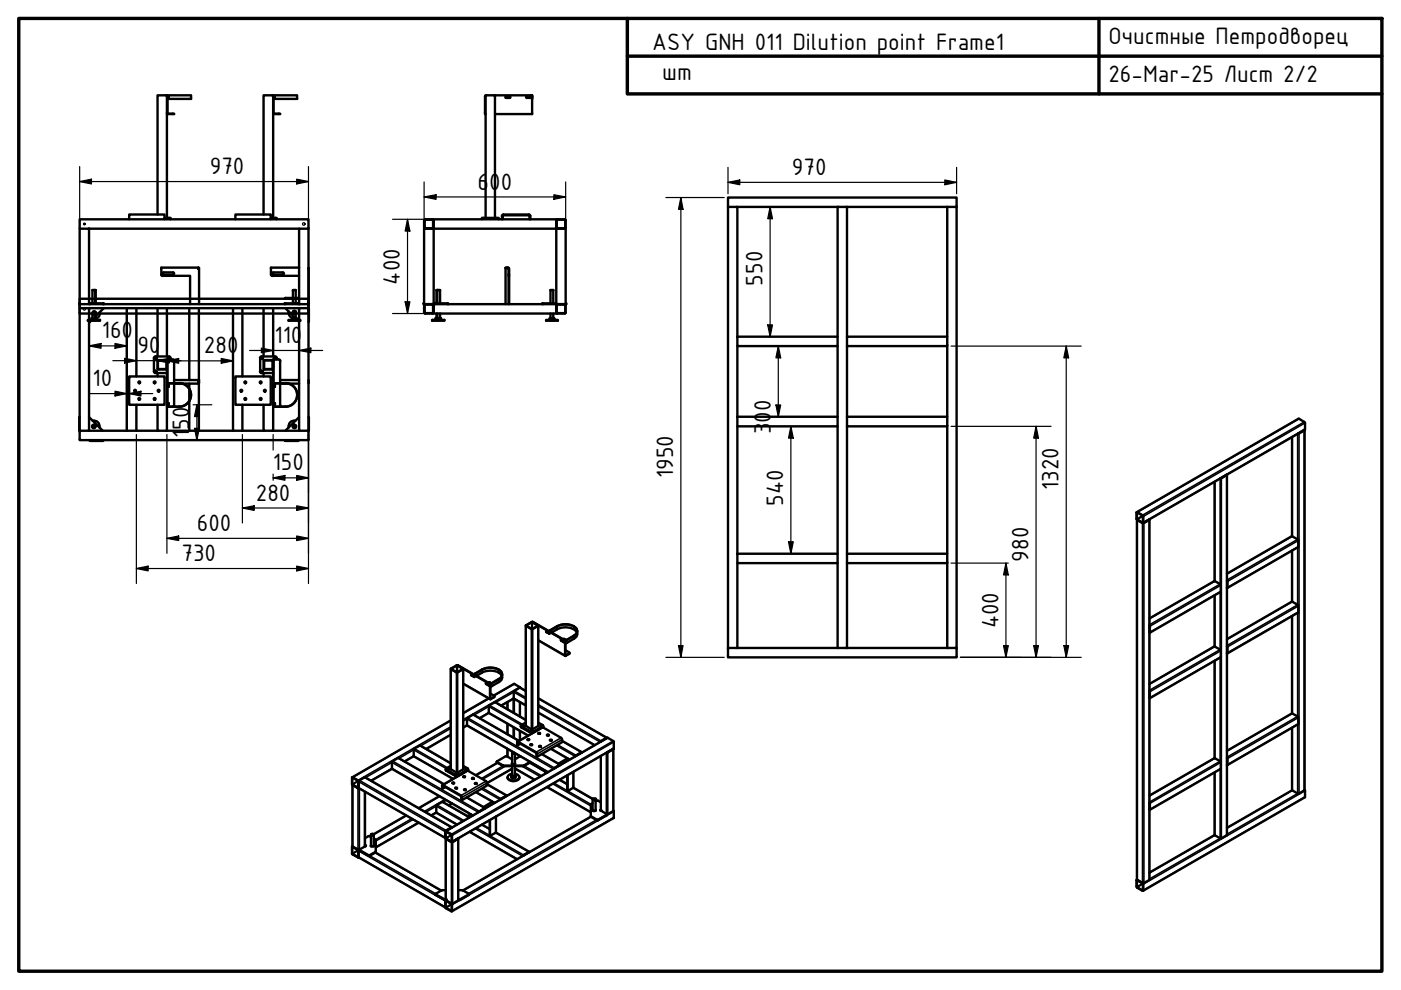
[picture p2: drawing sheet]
<svg xmlns="http://www.w3.org/2000/svg" width="297mm" height="210mm" viewBox="0 0 297 210" stroke-linecap="round" stroke-linejoin="round" font-family="sans-serif">
<defs><g id="words">
<g font-size="5.4">
<text x="138.3" y="10.6">ASY GNH 011 Dilution point Frame1</text>
<text x="235" y="9.4">Очистные Петродворец</text>
<text x="140.4" y="16.9">шт</text>
<text x="235" y="17.4">26-Mar-25 Лист 2/2</text>
<text x="44.5" y="36.9">970</text>
<text x="101.3" y="40.2">6</text>
<text x="103.7" y="40.2">0</text>
<text x="106.2" y="40.2">0</text>
<text x="167.9" y="37.1">970</text>
<text x="84.8" y="60.3" transform="rotate(-90 84.8 60.3)">400</text>
<text x="161.7" y="60.6" transform="rotate(-90 161.7 60.6)">550</text>
<text x="21.6" y="71.7">160</text>
<text x="29.1" y="74.9">90</text>
<text x="43.2" y="74.9">280</text>
<text x="58.2" y="72.7">110</text>
<text x="19.6" y="81.8">10</text>
<text x="163.4" y="89.6" transform="rotate(-90 163.4 89.6)">0</text>
<text x="163.4" y="87.1" transform="rotate(-90 163.4 87.1)">0</text>
<text x="40.1" y="92.9" transform="rotate(-90 40.1 92.9)">1</text>
<text x="40.1" y="91.2" transform="rotate(-90 40.1 91.2)">50</text>
<text x="163.4" y="92" transform="rotate(-90 163.4 92)">3</text>
<text x="57.8" y="99.7">150</text>
<text x="142.7" y="101.4" transform="rotate(-90 142.7 101.4)">1950</text>
<text x="54.2" y="106.1">280</text>
<text x="166.1" y="107.2" transform="rotate(-90 166.1 107.2)">540</text>
<text x="224.5" y="103.9" transform="rotate(-90 224.5 103.9)">1320</text>
<text x="41.7" y="112.5">600</text>
<text x="38.5" y="118.9">730</text>
<text x="218.1" y="119.1" transform="rotate(-90 218.1 119.1)">980</text>
<text x="211.7" y="133.2" transform="rotate(-90 211.7 133.2)">400</text>
</g>
</g></defs>
<!-- layer: Visible (ISO) -->
<g fill="none" stroke="#000" stroke-width=".51">
<path d="M35.4 20.2h-2v25.3M35.4 24l.2 .2M35.5 24l.1 .1M35.5 24v-3.8h-.1v26M35.6 24.1h1.3l-1.3 .1M35.7 20.2h4.8v.8h-4.8zM57.9 20.2h-2v25.3M57.9 24l.2 .2h1.3l-1.4-.2M58 24l-.1-3.8v26M58.3 20.2h4.7v.8h-4.7zM102.8 20.5v3.7h.2M102.9 20.2l-.1 .3"/>
<path d="M104.9 20.2h7.6M107.3 20.4h.7M107.3 20.5l-.2 .1 .2 .2h.7M107.9 20.4v.4M108.1 20.5l.1 .1-.1 .2M108.2 20.5v.2M111.7 20.4h.7M111.7 20.5l-.2 .1 .2 .2h.7M112.1 20.4v.4M112.5 20.2l.4 .3M112.6 20.2h.3l-.1 .8M112.8 20.5v3.7h-7.9"/>
<path d="M16.9 48.5v-2h48.5v2M16.9 48.5h2v16h-2zM18.9 48.5h44.5M27.4 46.5v-1h7.5v1M34.5 58.5h5.8v6M34.5 57.8h2.2l.2 .2-.2 .2h-2h-.2zM34.9 46.2h1.3v.1h-1.3h1.3v.2M42 57l.2-.2v7.7M42 56.9h.1M42.1 56.7h-7.9v1.5l.3 .3M42.1 56.7l.1 .1M42.1 56.7l-.1 .3"/>
<path d="M49.9 46.5v-1h7.5v1M57.4 46.2h1.2v.1h-1.2h1.2v.2M57.7 58.5h5.7M57.8 57.8h2.2l.2 .2-.2 .2h-2.1h-.1zM63.4 48.5h2v16h-2zM63.4 56.7h-6v1.5l.4 .3M65.4 56.9v7.4M65.4 56.8h.1M89.9 48.5h2v16h-2zM89.9 46.7v1.6M90 48.3l.1 .2M90.1 48.5h1.6"/>
<path d="M90.1 46.6h1.6M90.1 46.5h1.6M90.1 48.4h1.6M90.1 46.5l-.1 .2M90.1 46.6v1.8M91.7 46.6v1.8M91.7 46.5l.2 .2M91.9 48.3l-.2 .2M102.2 46.2h3.5v.1h-3.5zM102.2 46.5v-.2h3.5v.2M103 46.2v-26h1.9v26M106.7 45.5h5.4"/>
<path d="M106.7 45.6h5.4M106.7 45.5l-.2 .1-.1 .9M106.7 45.6l-.1 .2v.7M107.2 56.8h.5M107.2 56.8v7.7M107.7 56.7l.2 .2M107.7 56.8l.1 .1M107.7 56.7l-.5 .1M107.7 56.8l.1 .2M107.8 57v1.5h.1v-1.5M107.8 58.5v6M107.9 58.5v6"/>
<path d="M112.1 45.5l.3 .1v.9M112.1 45.6l.2 .2v.7M117.9 46.7l.3-.2 1.7 .1v1.7l-.2 .2M117.9 48.3l.2 .2M117.9 46.7v-.2h-26v2h26v-.2M117.9 46.7v1.6M118.1 46.6h1.7v1.8h-1.7zM119.7 48.5h.2v16h-.2M119.7 48.5h-1.8v15.8M154.3 43.9v-2h48.5v2M156.3 43.9h23.3v27.5M177.6 43.9v27.5"/>
<path d="M179.6 43.9h21.2M200.8 43.9h2v93.5h-48.5v-93.5h2v27.5M200.8 43.9v27.5M16.9 64.3v2.2h48.5v-2.2M16.9 65.3h2v26h-2zM18.9 64.3h3v.2h-2.9v-.2M18.9 64.5h.1M18.9 65.3h8M19.1 65.3l-.2 .2M19.5 67.5h.9M19.5 67.5h.1M19.6 61.5h.6v2.8"/>
<path d="M19.6 61.5h.7M19.6 61.5v2.8M19.6 66.5v1M19.8 67.5v.3M20.2 61.5h.1M20.2 66.5v1M20.2 67.8v-.3h.2v.3M20.2 67.5h-.8v.3M20.3 61.5v2.8M20.3 66.5v1M20.3 67.8h.1M20.4 67.5h.1"/>
<path d="M20.4 67.5v.3M20.4 67.8h-1M21.1 67.8l.1 .2h-2.6v-.2h2.5v.2M21.2 66.1a1.25 1.25 0 0 1-1.5 1.5M21.9 64.3l.1 .2M21.9 64.5h38.5M22 65.4l-3.1 3M27.4 79.8h7.5v6h-7.5zM28.9 65.3v14.5M32.6 75.9v2.9M32.6 78.8l.4 .3M32.9 75.6h2.9l.4 .3"/>
<path d="M32.9 79.1h2.5M33 75.6l-.4 .3M33.4 76.5l.1 1.8h1.7l.2-.2M33.4 65.3v10.3M33.4 79.1v.7M33.4 76.5l.2-.2h1.6l.2 .2M33.5 76.5l.1 1.7h1.7v-1.7M33.5 76.5h1.8M35.4 76.2h.1v10h-.1zM35.4 65.3v10.3M35.5 76.2h1.1M36.2 75.9v.3"/>
<path d="M36.6 76.2l.3 .3M36.9 76.5v9.4l-.2 .3M40.1 65.3v15.3M42.2 65.3v15.3M49.4 65.3h-22.5v26h2M49.9 79.8h7.5v6h-7.5zM51.4 65.3v14.5M55.1 75.9l.4-.3h2.9l.3 .3M55.1 78.8l.3 .3h2.5M55.2 75.9v2.9M55.9 65.3v10.3M55.9 76.5v1.6"/>
<path d="M55.9 79.1v.7M55.9 78.1l.2 .2M56 76.5l.1 1.7M56.1 78.2h1.6M56.1 78.3h1.6M56.1 76.4h1.6M56.1 76.3h1.6M56.1 76.4l-.1 .1M56.1 76.3l-.2 .2M57.7 76.3l.2 .2M57.7 76.4l.1 .1M57.8 76.5l-.1 1.7"/>
<path d="M57.9 78.1l-.2 .2M57.9 76.2l.1 10zM57.9 65.3v10.3M58 76.2h1.1l.3 .3M58.6 75.9v.3M59.4 76.5v9.4l-.2 .3M60.5 63.2h2.7l.1 .1M60.5 65.3l2.9 2.9M60.5 63.2l-.1 .1M61.2 67.8h2.5v.2h-2.5zM61.2 66a1.35 1.35 0 0 0 1.7 1.5v.3M61.9 67.8h1"/>
<path d="M61.9 67.8v-.3h.2v.3M61.9 67.8h.1M62 67.5h.8M62 67.5h.1M62.1 61.5h.6M62.1 66.5v1h.6v.3M62.1 61.5v2.8M62.7 61.5v2.8M62.7 66.5v1M62.8 67.5h.1M62.9 67.8h.1M63.3 64.3v.2h-2.9v-.2h3"/>
<path d="M63.3 64.5h.1M63.4 65.3h2v26h-2zM63.4 65.3h-14v26h2M65.4 65.1v-1.8h-48.5v2M65.4 65.4l.1 2.7M65.5 68.1l-.1 .2M89.9 64.3h-.1l.1 .2M89.9 64.7v1.6M90 66.3l.1 .2M90 64.7l.1 1.7M90.1 64.5h1.6M90.1 64.6h1.6"/>
<path d="M90.1 66.4h1.6M90.1 66.5h1.6M90.1 64.5l-.1 .2M90.1 64.6l-.1 .1M91.7 64.6l.1 .1M91.7 64.5l.2 .2M91.7 67.8h2.5v.2h-2.5zM91.7 67.8h-.1l.1 .2M91.8 64.7l-.1 1.7M91.9 66.3l-.2 .2M91.9 64.3l.2 .2M92.1 64.3h2.9v.2"/>
<path d="M92.3 67.8h.2M92.3 67.8h.1M92.4 67.5h1M92.4 67.5h.1M92.5 67.8h1M92.5 67.8v-.3h1l-.1 .3M92.5 67.5h-.2v.3M92.5 61.5h.8M92.5 61.5v2.8M92.5 66.5v1M92.6 67.5h.1M92.7 66.5v1"/>
<path d="M92.8 61.5h-.3M92.8 67.5v.3M93.3 67.5v.3M93.3 61.5h-.6v2.8M93.3 61.5v2.8M93.3 66.5v1M93.4 67.5h.1M115 64.5h-23.1v2h26v-.2M115 64.3h2.9v.2h-2.9zM115.8 67.8h2.5v.2h-2.5zM116.5 67.8h.1M116.6 67.8h.9"/>
<path d="M116.6 67.5h.8M116.6 67.5h.1M116.7 67.8v-.3h-.2l.1 .3M116.7 67.5h.8v.3M116.7 61.5h.6M116.7 61.5v2.8M116.7 66.5v1M117.2 67.5v.3M117.3 61.5v2.8M117.3 66.5v1M117.4 67.5h.1M118 64.7h1.8"/>
<path d="M118 64.7l.1 1.7h1.6l.1-1.7M118.1 64.5l-.2 .2M119.7 64.5h-1.8v1.8M119.7 64.5l.2 .2M119.9 64.7v1.7l-1.7 .1-.3-.2M119.9 64.3h.2v.2h-.2M156.3 71.4h21.3v2h-21.3zM156.3 73.4v15M177.6 73.4v15M179.6 71.4h21.2v2h-21.2zM179.6 73.4v15M200.8 73.4v15"/>
<path d="M16.9 88.4v2.9M18.9 91.3h8M18.9 88.4l2.9 2.9M19 93.3l.1 .2h2.7l.1-.2M19.6 89.2a1.25 1.25 0 0 1 1.5 1.5M28.9 91.3h4.5M28.9 85.8v5.5M33.4 85.8v5.5h16M35.4 86.2v5.1M35.7 81.3v.7l.1-.7M35.7 86.2l.1-.7v.7M35.8 81.3a4.5 4.5 0 0 1 3.7 .5 2.47 2.47 0 0 1 1 1.9"/>
<path d="M35.8 81.3h2.2M35.8 86.2h.1M35.8 81.3h.1M36.9 80.6h5.2v.5M36.9 81.3h1.6M38 81.2a2.52 2.52 0 0 1 2.5 2.5M38.7 81.3h3.3M40.1 81.3v1.2M40.1 82.6v2.3M40.1 85v6.3M40.5 83.7a2.48 2.48 0 0 1-2.5 2.5h-2.2M40.5 83.7a2.52 2.52 0 0 1-2.5 2.5h-2.5"/>
<path d="M42.1 80.6h.1v.6l-.2 .1zM42.1 81.1v.1M42.2 81.3v10M51.4 91.3h4.5M51.4 85.8v5.5M55.9 85.8v5.5h7.5M57.9 86.2v5.1M58 86.2h2.5M58.3 81.3v.7v-.7M58.3 86.2h.1M58.3 86.2v-.7v.7M58.3 81.3h.1"/>
<path d="M58.3 81.3h2.2M58.3 86.2h2.2M59.4 80.6h4M59.4 81.3h1.6M60.4 93.3l.1 .2M60.5 81.3a2.48 2.48 0 0 1 2.5 2.4 2.48 2.48 0 0 1-2.5 2.5M60.5 81.2a2.52 2.52 0 0 1 2.5 2.5 2.52 2.52 0 0 1-2.5 2.5M61.1 81.3h2.3M62.7 89.2a1.25 1.25 0 0 0-1.5 1.5M63.3 93.3l-.1 .2h-2.7M63.4 88.4l-2.9 2.9M65.4 80.6v.7"/>
<path d="M65.4 88.4v4.9h-48.5v-2M156.3 88.4h21.3v2h-21.3zM156.3 90.4v27M177.6 90.4v27M179.6 88.4h21.2v2h-21.2zM179.6 90.4v27M200.8 90.4v27M273.9 92.6v21.1M276.5 91.2l-1.2 .7M276.6 91.1v.1l-1.4 .7M276.6 91.2v76.3l-1.3 .8-1.4-.8M156.3 117.4h21.3v2h-21.3z"/>
<path d="M156.3 119.4v18M177.6 119.4v18M179.6 117.4h21.2v2h-21.2zM179.6 119.4v18M200.8 119.4v18M241 108.6h.1l1.2 .7 .1 1.6-1.4-.9zM241 108.6l34.3-19.8 1.4 .8-.1 1.5-34.2 19.8M241 108.7l1.3 .7v1.4l-1.3-.7zM241 110.2l.1 76.4M242.2 110.9h.3l1.2-.8v76.4l-1.2 .8-.3-.1M243.6 110.2l-1.2 .6M257.5 102.2v21"/>
<path d="M260.1 100.7l-1.3 .7M260.1 100.6v.1l-1.4 .7M260.1 100.6v76.5l-1.4 .7-1.2-.8M273.9 116.7v10.9M111.5 132.6v21.3l1.1 .7h.3l1.2-.7v-21.3M111.5 132.6l1.4-.7 1.2 .8-1.4 .7zM111.6 132.6l1.3-.7 1.1 .7-1.2 .8zM112.8 131.9l.2-.1 6.7 3.9 .2 .3v3l.7-.4 .1-.2-.8-.5M112.9 131.9h.1M112.9 131.9l6.7 3.8 .2 .3v3.1l.8-.4 .1-.3M114.1 135.8l5.7 3.3M115.8 133.8l.7 .3v.3l-.6-.4z"/>
<path d="M115.9 133.8v.2l.6 .3M116.5 133.7v.2M116.6 133.7h.1M116.6 133.7l1.5-.9a3.6 3.6 0 0 1 4.2 .5l.1 .7-.4 .5-1.9 1.2-.6-.2M116.6 133.7l1.6-.9a3.4 3.4 0 0 1 4 .5l.1 .6-.4 .7-1.8 1.1-.5-.3-.1 .2M116.6 133.7l.4 .3M117.1 134.2l-.1-.2 .1 .2M117.1 134l1.1-.6a3.5 3.5 0 0 1 4.1 .6v.1M118.9 135.6l.6 .3 .1 .3-.6-.3zM119 135.6l.6 .5-.1-.2M119.7 135.7l.2 .3M122.4 133.8v.6a1.08 1.08 0 0 1-.7 1l-1.6 .9-.2-.1"/>
<path d="M154.3 137.4v2h48.5v-2M243.7 134v.1M243.7 132.6v1.6M243.7 132.7h.1M257.5 137l1.3 .8v1.6l-15 8.7M257.5 123.2l1.3 .7v1.6l-15 8.7M257.5 137l-13.8 8M257.5 123.2l-13.8 7.9M257.5 126.3v10.7M260.1 137v1.6M260.1 137l.1 .2M260.1 135.5l13.8-7.9 1.4 .8-.1 1.5-15 8.7"/>
<path d="M260.1 123.2v1.5M260.1 123.1l.1 .2M260.1 121.6l13.8-7.9 1.4 .8-.1 1.5-15 8.7M260.1 124.6h.1M260.2 138.4h-.1M273.9 130.6v20.6M95.5 141.8v21.2l1.3 .8h.2l1.2-.7v-21.3M95.5 152.8l-20.8 12M95.5 155.8l-5.1 3M95.6 141.7l1.4-.6 1.2 .8-1.4 .7-1.2-.7zM95.7 141.8l1.3-.7 1.1 .7-1.2 .8zM96.9 141.1h.1"/>
<path d="M96.9 141l6.9 3.9 .2 .3v3l.7-.4 .1-.3-.8-.5M96.9 141v.1M97 141.1l6.7 3.8 .2 .3v3l.1 .1 .7-.5 .1-.2M98.2 145l5.7 3.3M99 153.8l-.8 .5M99.9 143l.6 .3 .1 .3-.7-.4zM99.9 143l.1 .2 .6 .3M100.7 142.8l1.5-.8a3.6 3.6 0 0 1 4.1 .5l.2 .6-.5 .7-1.8 1.1-.5-.2 .5 .2 1.5-.9a1.12 1.12 0 0 0 .7-1.2 1.12 1.12 0 0 0-1-1 3.9 3.9 0 0 0-3.2 .2l-1.5 .9 .4 .2zM100.7 142.9v.2M101.1 143.4v-.3l.1 .3M101.2 143.2l1-.6a3.5 3.5 0 0 1 4.1 .6l.1 .1M103 144.8l.6 .3 .1 .2-.6-.3z"/>
<path d="M103 144.8l.7 .5-.1-.2M103.6 144.7v.1M103.6 148.1l-5.4 3.1M103.6 151.1l-1.9 1.2M103.8 144.9l.2 .3M106.5 143v.6a1.08 1.08 0 0 1-.8 1l-1.5 .9-.2-.1M107.6 148.9v1.5M107.6 153.5v2.2M107.6 158.8v1.6M108.6 159.6v2.4M108.7 159.4l-.1 .3 .2 .1 .3-.1M108.8 159.4l-.2 .2 .1 .1h.4"/>
<path d="M108.8 148.1h.2M108.9 148.1l-2.6 1.5M109.2 159.7v2.3M110 157.1l-9.6-5.6-1.4 .9 .1 1.5 17.1 9.8M110.2 148.9v3M110.2 155v1.9M110.3 145.9l-1.3-.9-4.3 2.5M110.3 157.7l-.6 .3v-.5l.2-.1 3.8 2.2 .2 .9v-.7l-.2-.3-3.8-2.2h-.3l.1 .7M110.4 154l2.2 1.3h.4l2.1-1.3M110.4 153.9l.1 .3 2.3 1.3M110.7 153.9h.3M111.5 146.5l-1.3-.7-1.3 .9v1.4l2.6 1.5"/>
<path d="M111.5 152.6l-6.5-3.7-1.4 .8 .1 1.5 8.3 4.8M111.5 153.2l-1 .5v.3l2.1 1.2h.4l2.1-1.3v-.2l-1-.5M111.8 156.9h.4M112.4 157.8h.4v.2h-.3zM112.5 158h.3M112.6 155.1h.4M114.1 155.4l.4 .1-.3 .1zM114.1 155.5h.4M114.1 148.1l14.6 8.3M114.1 151.1l12 6.9M114.3 158.2l.3-.1 .1 .2h-.4zM114.3 158.3h.3"/>
<path d="M114.6 153.9h.4M114.9 159.9l3.9 2.3M115.1 154.2l-5.4 3.1M115.1 154.2l3.9 2.2 .2 .3v.7l-5.3 3.1M115.1 153.9v.3M116 155.9h.3M116.6 156.9l.3-.1 .1 .2h-.4zM116.6 157h.4M116.8 158.8l3.9 2.3M119.2 157.1l4.2 2.4M123.3 159.6l-1.2 .7M123.4 159.5l-1.4 .8"/>
<path d="M128.6 156.5l-1.2 .7M128.6 156.5h.1M128.7 156.5l-1.4 .8M130 158.8l-1.3 .7M130 158.8l-1.3 .8M130 158.8v13.1l-3.3 2.1-1.4-.8M243.7 147.9v.1M243.7 146.4v1.7M243.7 146.6h.1M257.5 140.1v20.7M260.1 159.2l13.8-8 1.4 .8-.1 1.6-15 8.6M273.9 154.3v13.2"/>
<path d="M74.7 164.9l1.2 .7v1.4l-1.2-.7zM74.7 179.6l1.2 .6v1.5l-1.2-.7zM74.7 166.4l.1 13.1M74.7 179.5h.1M74.8 179.5h-.2l.1 1.6 1.2 .7 .1-.1M74.8 179.5l1.1 .6M75.9 167.1h.2M76 165.7l.1-.2 1.3-.7 18.4 10.6M76 167l18.4 10.7M76 165.7l-.1-.2-1.3-.7 .1 1.6 1.2 .7M76 167l-.1 .1M76 165.7v1.3"/>
<path d="M76 167.1h.1M77.4 167.9l-.1 11.6M77.4 179.1l.2 .3M77.4 179.3l.2 .1M77.6 179.4l-1.4 .7M78.7 177.5l-.6-.2-.7 .4M78.7 179.2a.3 .3 0 0 0 .3 .3 .3 .3 0 0 0 .2-.3M78.7 177.2l-.3 .1M78.7 179.3l-.1 .1M78.7 177v2.4M78.7 176.8h.4a.22 .22 0 0 1-.2 .4 .22 .22 0 0 1-.2-.3zM78.8 176.8a.22 .22 0 0 0 .1 .4 .22 .22 0 0 0 .3-.3"/>
<path d="M79.1 176.8l.1 .1M79.2 177.8l.5 .3-.1 2.6-1.5 .8-1.9-1.1v-.2M79.2 179.3l.1 .1M79.2 177v2.4M83.1 163l-4.4 2.5M86.1 172.9l-6.9 4M87.7 160.3l-1.9 1.2M88.8 174.4l-9.1 5.3M92.5 172.3l-1.1 .6M93.2 168.8l-4.4 2.5M93.8 166.5l5.3-3.1 4.1 2.3 .1 .9-5.3 3M94.1 166.3l-9.6-5.6-1.4 .9v1.4l17.1 9.9"/>
<path d="M94.4 176.3l.1-.1 1.3 .7v1.5M94.4 176.3l.1 1.5 1.2 .7M94.4 166.9l-.6 .3v-.6h.1l3.8 2.2 .3 .8v-.6l-.3-.3-3.8-2.2h-.2l.1 .7M94.4 176.2l34.4-19.8 1.3 .8v1.5l-34.3 19.8M94.5 176.3l1.3 .7v1.4l-1.3-.6zM94.5 177.8v13.1M94.5 163.2l2.2 1.3h.4l2.1-1.3M94.5 163l.1 .4 2.3 1.2M94.7 163.1h.4M95.5 161.8l-6.4-3.8-1.4 .8 .1 1.6 8.3 4.8M95.5 162.4l-.9 .5v.3l2.1 1.2h.4l2.1-1.3-.1-.2-.9-.5M95.7 175.5l-1.2 .7"/>
<path d="M95.7 178.5h.3l1.2-.7v13.1l-1.3 .7h-.2M95.8 175.4l-1.2 .7-.2 .2M95.8 178.4l-.1 .1M95.8 170.4l-.7 .3M95.9 166h.4M96.6 167h.3v.1h-.3zM96.6 167.1h.3M96.7 164.3h.4M97 177.8l-1.2 .7M97 177.8h.1M98.2 164.6h.3l.1 .1-.3 .1zM98.2 164.7h.4"/>
<path d="M98.4 167.5h.4M98.5 167.3l.3 .2h-.4zM98.7 163.1h.4M98.9 169.1l4 2.2M99.2 163v.4M99.4 173.4l-.2-.2v-.1l-5.4-3.1-1.3 .8v1.5l4.4 2.6M99.6 176.4l10 5.8M99.8 172.6l-.6 .4 .3 .3M100.1 165.1h.3M100.7 166.2h.3M100.9 168l4 2.2M102.2 174.9l1.6 .9"/>
<path d="M102.8 171.4l-1.2 .7M102.9 171.4l-1.4 .8M103.3 166.3l4.1 2.4M103.9 173.9v3.3M104.4 170l-1.9 1.1M105.1 176.5l7.1 4.1M105.2 173.1v3.4l-1.3 .7-.1-3.3M105.3 161.5l.1 .2 1.3 .7h4.3l1.4-.7M105.5 161.7l-4.6 2.7M107.4 168.8l-1.2 .7M107.5 168.7l-1.4 .8M107.6 164.8a1.36 1.36 0 0 0 2 .7l.4-.3 .1-.4"/>
<path d="M108.4 164.6l.3 .2v.2M108.5 164.5l.3 .2 .4-.1 .1-.1M108.6 161l-1.4-.7-1.9 1.3 1.3 .7h4.5l1.3-.7M108.6 161.8l-.1 .1a.32 .32 0 0 0 .4 .2 .32 .32 0 0 0 .3-.3M108.6 162.4v2.2h.2l.4-.1v-2.1M108.6 164.3l-.1 .1a.36 .36 0 0 0 .4 .3 .36 .36 0 0 0 .3-.3h.1l-.1 .3M108.6 164.3l-.2 .5a.55 .55 0 0 0 .5 .2 .55 .55 0 0 0 .4-.4v-.2M108.6 164.1h-.2a.69 .69 0 0 0-.8 .7 .69 .69 0 0 0 .8 .7 1.21 1.21 0 0 0 1.7-.9l-.4-.4-.5-.1M108.6 163l-5.3 3M108.6 161.9l-.1 .1M108.7 164.8l.5-.1v.2M109.2 163l4.1 2.3"/>
<path d="M110.2 160.3v.1M110.3 160.3h.1M110.3 160.3l-1.1 .7M112.4 161.7l3.2 1.9 .3 .3M112.4 161.6h.1M112.4 161.6v.1M115.7 163.5l-.1 .1 .3 .2M116 166.9l9.3 5.3M118.7 162.2l-1.2 .7M118.7 162.2h.1M118.7 165.3l1.6 1M118.8 162.2l-1.4 .8"/>
<path d="M120.3 160.8l-1.9 1.1M120.4 164.4v3.3M121.6 163.6v3.4l-1.2 .7-.1-3.3M121.6 167l4.1 2.4M125.3 173.2l-27.1 15.6M125.6 170.3l-.3 .2v2.7M125.6 171.7a.32 .32 0 0 0 .4 .3 .32 .32 0 0 0 .3-.3M125.6 169.5v2.4M125.8 169.3a.27 .27 0 0 0 .1 .4 .27 .27 0 0 0 .4-.2l-.1-.2M126.3 169.9l.4-.2 .7 .4M126.3 169.7l.1 .1M126.3 169.5v2.4"/>
<path d="M127.3 171.8l1.4 .9-2 1.1-1.4-.8M127.4 171.7l-.1 .1M127.4 160.3l-.1 11.5M130 171.8l.1 1.7-34.3 19.7M243.7 171.6h.1M243.7 170.1v1.6M243.7 170.2v.1M257.5 160.8l1.3 .7v1.5l-15 8.7M257.5 160.8l-13.8 7.9M257.5 177.1l-13.8 7.9M257.5 163.8v13.2M260.1 160.8h.1"/>
<path d="M260.1 160.6l.1 .2M260.2 160.8l-.1 1.4M260.2 162.1l-.1 .1M273.9 167.6l-13.8 7.9M276.6 167.5v1.6l-34.2 19.8M75.9 180.1l.1 .3M75.9 180.1h.3M76 181.7l18.4 10.7M76 180.4v1.3M76 181.8h.1M76.2 180.1l-.2 .3M76.2 180.1v.1l2 1.2 1.5-.9"/>
<path d="M76.2 180.1h.1M79.6 180.7l14 8.1M92.3 189.5l.1 .3 1.9 1.1 .2-.1-.1 .2M94.4 191l.1 1.5 1.3 .7v-1.4l-.1-.2M94.5 191l1.2 .7 .1 1.4-1.3-.7zM94.5 190.9h.1M94.5 188.7h-.8l-1.4 .8 2 1.2h.2M94.5 190.9h-.1M94.6 190.9l-.2 .1M94.6 190.9l1.1 .7M97.2 188.7h.9l1.3 .8-1.9 1.2-.3-.1M99.4 189.5v.3l-1.9 1.1-.3-.1"/>
<path d="M112.1 180.7l-1.1 .7M112.1 180.7h.1M112.3 180.7l-1.4 .8M241 186.7l1.3 .7v1.4l-1.3-.7zM241 186.5v.1M241.1 186.6h-.1v1.4l1.4 .9v-1.4l-.2-.3M241.1 186.6l1.1 .6"/>
<circle cx="112.4" cy="20.6" r=".15"/>
<circle cx="20" cy="66.4" r=".36"/>
<circle cx="20" cy="66.4" r=".32"/>
<circle cx="20" cy="66.4" r=".28"/>
<circle cx="33" cy="75.9" r=".19"/>
<circle cx="33" cy="78.7" r=".19"/>
<circle cx="35.8" cy="75.9" r=".19"/>
<circle cx="55.5" cy="75.9" r=".19"/>
<circle cx="55.5" cy="78.7" r=".19"/>
<circle cx="58.3" cy="75.9" r=".19"/>
<circle cx="62.4" cy="66.2" r=".28"/>
<circle cx="62.4" cy="66.2" r=".32"/>
<circle cx="62.4" cy="66.2" r=".36"/>
<circle cx="19.9" cy="90.4" r=".36"/>
<circle cx="19.9" cy="90.4" r=".32"/>
<circle cx="19.9" cy="90.4" r=".28"/>
<circle cx="28.6" cy="82.8" r=".19"/>
<circle cx="29.5" cy="81.1" r=".19"/>
<circle cx="29.5" cy="84.6" r=".19"/>
<circle cx="32.8" cy="81.1" r=".19"/>
<circle cx="32.8" cy="84.6" r=".19"/>
<circle cx="33.6" cy="82.8" r=".19"/>
<circle cx="51.2" cy="82.8" r=".19"/>
<circle cx="52" cy="81.1" r=".19"/>
<circle cx="52" cy="84.6" r=".19"/>
<circle cx="55.3" cy="81.1" r=".19"/>
<circle cx="55.3" cy="84.6" r=".19"/>
<circle cx="56.2" cy="82.8" r=".19"/>
<circle cx="62.4" cy="90.4" r=".32"/>
<circle cx="62.4" cy="90.4" r=".28"/>
<circle cx="62.4" cy="90.4" r=".36"/>
<circle cx="110.8" cy="153.8" r=".18"/>
<circle cx="112" cy="156.8" r=".16"/>
<circle cx="112.8" cy="155" r=".18"/>
<circle cx="114.8" cy="153.8" r=".18"/>
<circle cx="116.1" cy="155.9" r=".16"/>
<circle cx="94.9" cy="163" r=".18"/>
<circle cx="96.1" cy="166" r=".16"/>
<circle cx="96.9" cy="164.2" r=".18"/>
<circle cx="98.9" cy="163" r=".18"/>
<circle cx="100.2" cy="165.1" r=".17"/>
<circle cx="100.9" cy="166.1" r=".15"/>
<circle cx="126" cy="169.5" r=".2"/>
</g>
<g fill="#000">
<circle cx="19.4" cy="67.8" r=".25"/>
<circle cx="117.5" cy="67.8" r=".25"/>
<circle cx="42" cy="81.3" r=".25"/>
<circle cx="100.7" cy="142.9" r=".25"/>
<circle cx="103.7" cy="145.3" r=".25"/>
<circle cx="95.7" cy="175.5" r=".25"/>
<circle cx="102.8" cy="171.4" r=".25"/>
<circle cx="108.5" cy="164.5" r=".25"/>
<circle cx="109.3" cy="164.5" r=".25"/>
<circle cx="126.2" cy="169.3" r=".25"/>
<circle cx="127.4" cy="171.8" r=".25"/>
<circle cx="94.5" cy="190.7" r=".25"/>
<circle cx="94.5" cy="190.8" r=".25"/>
</g>
<!-- layer: Visible Narrow (ISO) -->
<g fill="none" stroke="#000" stroke-width=".34">
<path d="M274 92.6v21.1l-13.9 8M275.1 92v22.4l-15 8.6M275.3 91.8v.1M275.4 88.8l-34.3 19.8M275.4 91.9v76.3M276.5 89.5l-34.3 19.7M276.5 91.2v76.4M276.7 89.7l-34.3 19.8M276.7 91l-34.3 19.8M241.1 108.7h-.1M241.1 110.3v76.3M242.2 109.3l-1.2 .7"/>
<path d="M242.2 110.9v76.3M242.3 110.8h-.1M242.3 109.4l-1.2 .8M242.5 110.9v76.3M243.6 110.2h.1M243.7 110.3v76.3M257.6 102.1v21.1l-13.9 8M258.7 101.4v22.4l-15 8.7M258.9 101.3l.1 76.4M260.1 100.7v76.4M274 116.7v10.9l-13.9 8M275.1 116v12.2l-15 8.7"/>
<path d="M275.3 114.6l-15.1 8.7M275.3 115.9l-15.1 8.7M111.5 132.7v21.2M111.6 132.6v.1M112.6 133.4v21.2M112.7 132v1.3M112.9 132v1.3M112.9 133.4v21.2M113 131.9h-.1M114 132.6v.1M114.1 132.7v21.2M114.1 135.7l5.8 3.3"/>
<path d="M116 134h-.1M116.5 134.3h-.1M116.6 133.7v.2M117.1 134.1h.1M118.1 132.8l.1 .6M119.1 135.8l-.1 .1M119.6 136.1l-.1 .1M119.6 135.5h.1M119.7 135.7h-.1M119.9 136.1h-.1M120.1 135.7l-.1 .6M120.1 135.7v.6"/>
<path d="M120.6 138.6v.1M121.6 134.8l.1 .6M121.7 132.8h-.1M257.6 126.2v10.9l-13.9 7.9M258.7 125.5v12.2l-15 8.7M258.7 139.4v22l-15 8.7M258.8 139.3l-15 8.7M258.8 138l-15 8.7M258.8 125.4l-15 8.7M258.8 124.1l-15 8.7M260.1 137.1h.1M260.1 124.6h.1"/>
<path d="M260.1 123.2h.1M260.2 138.4h-.1M274 130.6v20.7l-13.9 7.9M275.1 129.9v22l-15 8.6M275.3 129.8l-15.1 8.6M275.3 128.5l-15.1 8.7M87.8 158.7l7.1 4.1M89 158.1l6.5 3.8M95.5 152.8l-20.7 12M95.5 154.1l-19.6 11.4M95.5 154.4l-6.3 3.7M95.5 155.8l-5.2 3"/>
<path d="M95.6 141.9v21.2M95.7 141.8v.1M96.8 142.6v21.2M96.8 141.1v1.4M97 141.1v1.4M97 142.6v21.2M97.1 141.1h-.1M98.1 141.8v.1M98.2 141.9v21.2M98.2 144.9l5.9 3.3M98.2 152.9l.8-.4 18.3 10.5M98.2 154.2l.8-.5 17.2 10"/>
<path d="M99.1 152.2l18.5 10.6M100 143.2h.1M100.3 151.5l9.7 5.6M100.5 151.6l3.1-1.8 6.9 4M100.6 143.5h-.1M100.7 142.8v.3M101.1 143.3h.1M101.6 152.2l2-1.1 8.4 4.8M102.2 142v.6M103.2 145h-.1M103.7 145.3h-.1M103.7 148.1l-5.5 3.2"/>
<path d="M103.8 149.5l7 4.1M103.8 144.9h-.1M104 145.3h-.1M104.1 144.9v.6M104.2 144.9v.6M104.7 147.8h.1M104.9 148.9l6.6 3.8M105.7 144v.6M105.7 142h.1M107.7 148.8v1.6M107.7 153.5v2.2M107.7 158.8v1.7"/>
<path d="M108.8 148.2v2.9M108.8 154.1v2.3M109.1 146.5l2.4 1.4M109.1 145l-4.4 2.5M109.1 148.2v3M109.1 154.3v2.2M110.2 145.8l1.3 .8M110.2 145.7l-12 6.9M110.2 148.8v3.1M110.2 155v2M110.5 154v.2M111.5 148.2l-2.6-1.5-3.8 2.2"/>
<path d="M111.5 149.5l-2.6-1.5-2.7 1.6M112.6 155.2v.2M113 155.2v.2M114.1 149.7l13.2 7.6M114.1 151.1l12 6.9M114.1 149.4l13.4 7.7M114.1 148.1l14.5 8.3M114.2 155.5l.1 .1M114.8 159.9l3.9 2.3M115.1 154v.2M115.1 154.2l-5.2 3.1-.2 .2-.1-.1M116.6 157h.1"/>
<path d="M116.8 158.7l4 2.3M118 158.1l4 2.3M118.2 157.9l3.9 2.3M119 156.4l-5.3 3.1v.1M119.2 157.2l4.1 2.3M119.2 156.8l-5.5 3M123.3 159.6h.1M127.5 157.2h.1M128.6 156.5h.1M128.6 159.6v13M128.9 156.4l-34.3 19.8M128.9 159.5v13.1"/>
<path d="M130 157.1l-34.3 19.8M130 158.9v13.1M130.1 157.3l-34.3 19.8M130.1 158.6l-34.3 19.8M257.6 140.1v20.7l-13.9 8M274 154.3v13.3l-13.9 8M275.1 153.6v14.6l-15 8.7M275.3 152.2l-15.2 8.6M275.3 153.5l-15.1 8.7M74.8 164.9h-.1M74.8 179.6h-.1M74.8 166.4v13.1"/>
<path d="M75.9 165.5l-1.2 .8M75.9 167.1v13M75.9 165.7l-1.1 .6M75.9 167h.1M76 165.7l18.4 10.6M76 167l18.4 10.6M76.2 165.5l18.4 10.6M76.2 167.1v13.3M77.3 164.8l18.4 10.6M77.3 167.8v11.7M77.4 179.3h.1M77.5 164.9l5.6-3.3 18.3 10.6"/>
<path d="M77.6 179.3v.1M78.7 165.5l4.4-2.6 17.2 10M78.7 177.3h-.2M83.3 161.4l18.3 10.6M84.4 160.7l9.7 5.6M84.6 160.8l3.1-1.8 6.9 4M85.7 161.4l2-1.1 8.4 4.8M86.1 172.9l-6.9 4M87.3 173.6l-7.7 4.4M87.6 173.8l-7.9 4.5M88.7 174.4l-9 5.2M90.3 172.2l2.2-1.3 5.6 3.2"/>
<path d="M91.4 172.9l1.1-.7 4.4 2.6M92.6 170.7l5.7 3.3M93.2 168.8l-4.4 2.6M93.8 170l5.4 3.2M94.4 169.5l-4.4 2.6M94.6 176.3l-.1 .1M94.6 177.9v13M94.6 163.2v.2M94.7 169.6l-.8 .5M95.7 175.5h.1M95.7 178.5v13.1M95.7 177l-1.2 .7"/>
<path d="M95.8 178.4h-.1M95.8 177.1l-1.2 .7M95.8 170.3l-.7 .4M96 178.5v13.1M96.7 164.4v.2M97.1 164.4v.2M97.1 177.9v13M98.3 164.7v.1M98.9 169.1l3.9 2.2M99.1 163.2v.2M99.2 163.4l-5.3 3.1-.1 .2-.1-.1M99.3 173.2v.1"/>
<path d="M99.6 176.3l10.1 5.8M100.2 172.9l-.8 .5M100.7 166.2h.1M100.8 175.7l10 5.8M100.9 167.9l4 2.3M101 175.5l2.8 1.6M101.6 172.1h.1M102.1 167.3l3.9 2.3M102.2 174.9l1.6 .9M102.4 167.1l3.8 2.2M103 165.6l-5.3 3.1v.1M103.3 166.3l4.1 2.4"/>
<path d="M103.9 177.2l7.1 4.1M104.8 170.2l-1.9 1.1M105.1 176.5l7 4.2M105.1 173.2v3.3M105.4 161.6v.1M105.5 161.8l-4.6 2.6M106.2 169.4h.1M106.6 162.3v.1l-4.5 2.7M106.7 162.3v.1M107.1 162.4l-4.7 2.8M107.4 168.8h.1M108.6 162.9l-10.8 6.1"/>
<path d="M109.2 162.9l4.2 2.4M110.2 160.2v.2M110.7 162.4l3.8 2.2M111 162.3v.1M111.1 162.3l3.7 2.2M112.3 161.7l3.3 2M112.4 161.6v.1M115.7 163.7v.1M116 166.8l9.3 5.4M116.1 163.7l-.2 .1M117.2 166.2l8.1 4.7M117.5 166l2.8 1.7"/>
<path d="M117.6 162.9h.1M118.6 165.4l1.7 .9M118.7 162.2h.1M120.4 167.7l4.9 2.8M120.7 161l-1.9 1.2M121.5 167.1l4.1 2.4M121.5 163.7v3.3M122.1 160.2h.1M125.3 173.1v.1l-27.1 15.6M126.3 169.8l.1 .1M126.4 173.8l-27 15.7M126.6 173.8v.1"/>
<path d="M126.8 173.8v.1M127.3 171.7v.1M127.5 160.2v11.7M128.7 172.7v.2M130.1 172.1l-34.3 19.7M130.1 173.3l-34.3 19.8M257.6 163.8v13.3l-13.9 8M258.7 163.1v14.6l-15 8.7M258.8 163l-15 8.6M258.8 161.6l-15 8.7M260.1 162.1h.1M276.7 167.7l-34.3 19.8"/>
<path d="M276.7 169l-34.3 19.8M75.9 180.2l-1.2 .7M75.9 181.7h.1M75.9 180.4l-1.1 .7M76 180.4l18.4 10.6M76 181.7l18.4 10.6M78.1 181.3v.2M78.4 181.3l14 8.2M79.5 180.8l14 8.1M79.6 180.6v.1M92.4 189.6v.2M94.3 190.7v.1"/>
<path d="M94.5 190.7v.1M94.6 191l-.1 .1M95.7 191.7l-1.2 .7M95.8 193.1h-.1M95.8 191.8l-1.2 .7M97.3 190.7v.1M97.5 190.7v.1M99.4 189.6v.2M112.1 180.7h.1M241.1 186.7h-.1M242.2 187.3l-1.2 .7M242.3 188.7l-.1 .1"/>
<path d="M242.3 187.4l-1.2 .7"/>
</g>
<g fill="#000">
<circle cx="276.5" cy="91.2" r=".17"/>
<circle cx="242.4" cy="110.8" r=".17"/>
<circle cx="260" cy="100.7" r=".17"/>
<circle cx="117" cy="134" r=".17"/>
<circle cx="243.7" cy="132.7" r=".17"/>
<circle cx="243.7" cy="134" r=".17"/>
<circle cx="101.1" cy="143.1" r=".17"/>
<circle cx="103.7" cy="144.7" r=".17"/>
<circle cx="128.8" cy="159.5" r=".17"/>
<circle cx="129.9" cy="158.8" r=".17"/>
<circle cx="243.7" cy="147.9" r=".17"/>
<circle cx="243.7" cy="146.6" r=".17"/>
<circle cx="94.6" cy="176.2" r=".17"/>
<circle cx="95.9" cy="178.5" r=".17"/>
<circle cx="97" cy="177.8" r=".17"/>
<circle cx="102.8" cy="171.4" r=".17"/>
<circle cx="243.7" cy="171.6" r=".17"/>
<circle cx="243.7" cy="170.3" r=".17"/>
<circle cx="111" cy="181.4" r=".17"/>
</g>
<!-- layer: Border (ISO) -->
<path d="M4 3.9h289v202h-289zM133 3.9v16h160M133 11.9h160M233 3.9v16" fill="none" stroke="#000" stroke-width=".72"/>
<!-- layer: Sketch Geometry (ISO) -->
<g fill="none" stroke="#000" stroke-width=".25">
<circle cx="17.9" cy="47.5" r=".19"/>
<circle cx="64.4" cy="47.5" r=".28"/>
<circle cx="17.9" cy="65.5" r=".28"/>
</g>
<!-- layer: Dimension (ISO) -->
<g fill="none" stroke="#000" stroke-width=".25">
<path d="M16.9 38.5l2.5-.5v1zM16.9 38.5h48.5M16.9 35.3v12.4M62.9 38l2.5 .5-2.5 .5zM65.4 35.3v12.4M89.9 38.6v9.1M119.9 38.6v9.1M154.3 38.7l2.5-.5v1zM154.3 38.7h48.5M154.3 35.5v5.6M200.3 38.2l2.5 .5-2.5 .5zM202.8 35.5v5.6"/>
<path d="M83.2 46.5h7.9M86.4 46.5l.5 2.5h-1zM86.4 46.5v20M89.9 41.8l2.6-.5v1zM89.9 41.8h30M117.4 41.3l2.5 .5-2.5 .5zM141.2 41.9h12.3M144.4 41.9l.4 2.5h-1zM144.4 41.9v97.5M163.3 43.9l.5 2.5h-1zM163.3 43.9v27.5M18.9 73.3l2.5-.5v1z"/>
<path d="M18.9 73.3h8M23.9 76.5h25.5M24.4 72.8l2.5 .5-2.5 .5zM26.4 76l2.5 .5-2.5 .5zM33.4 76.5l2.5-.5v1zM35.4 76.5l2.5-.5v1zM46.9 76l2.5 .5-2.5 .5zM52.9 74.3h15.5M55.4 73.8l2.5 .5-2.5 .5zM63.4 74.3l2.5-.5v1zM83.2 66.5h7.9M85.9 64h1l-.5 2.5z"/>
<path d="M162.8 68.9h1l-.5 2.5zM165 73.4l.5 2.5h-1zM165 73.4v15M201.6 73.4h27.6M226.1 73.4l.5 2.5h-1zM226.1 73.4v66M18.8 83.5h13.6M24.4 82.9l2.5 .6-2.5 .5zM27.4 83.5l2.5-.6v1.1zM28.9 92.1v31.6M35.4 92.1v25.2M35.7 85.8h.2"/>
<path d="M40.9 85.8h4M41.2 90.8h1l-.5 2.5zM41.7 85.8l.5 2.5h-1zM41.7 85.8v7.5M51.4 92.1v18.8M57.9 92.1v3.3M65.4 92.1v31.6M164.5 85.9h1l-.5 2.5zM167.7 90.4l.5 2.5h-1zM167.7 90.4v27M201.6 90.4h21.2M219.7 90.4l.5 2.5h-1z"/>
<path d="M219.7 90.4v49M35.4 114.1l2.5-.5v1zM35.4 114.1h30M51.4 107.7l2.5-.5v1zM51.4 107.7h14M57.9 101.3l2.5-.5v1zM57.9 101.3h7.5M57.9 100.5v1.3M62.9 100.8l2.5 .5-2.5 .5zM62.9 107.2l2.5 .5-2.5 .5zM62.9 113.6l2.5 .5-2.5 .5zM167.2 114.9h1l-.5 2.5z"/>
<path d="M201.6 119.4h12.2M213.3 119.4l.5 2.5h-1zM213.3 119.4v20M28.9 120.5l2.5-.5v1zM28.9 120.5h36.5M62.9 120l2.5 .5-2.5 .5zM141.2 139.4h12.3M143.8 136.9h1l-.4 2.5zM203.6 139.4h25.6M212.8 136.9h1l-.5 2.5zM219.2 136.9h1l-.5 2.5zM225.6 136.9h1l-.5 2.5z"/>
</g>
<g fill="#000">
<path d="M16.9 38.5l2.5-.5v1zM62.9 38l2.5 .5-2.5 .5zM154.3 38.7l2.5-.5v1zM200.3 38.2l2.5 .5-2.5 .5zM86.4 46.5l.5 2.5h-1zM89.9 41.8l2.6-.5v1zM117.4 41.3l2.5 .5-2.5 .5zM144.4 41.9l.4 2.5h-1zM163.3 43.9l.5 2.5h-1zM18.9 73.3l2.5-.5v1zM24.4 72.8l2.5 .5-2.5 .5zM26.4 76l2.5 .5-2.5 .5z"/>
<path d="M33.4 76.5l2.5-.5v1zM35.4 76.5l2.5-.5v1zM46.9 76l2.5 .5-2.5 .5zM55.4 73.8l2.5 .5-2.5 .5zM63.4 74.3l2.5-.5v1zM85.9 64h1l-.5 2.5zM162.8 68.9h1l-.5 2.5zM165 73.4l.5 2.5h-1zM226.1 73.4l.5 2.5h-1zM24.4 82.9l2.5 .6-2.5 .5zM27.4 83.5l2.5-.6v1.1zM41.2 90.8h1l-.5 2.5z"/>
<path d="M41.7 85.8l.5 2.5h-1zM164.5 85.9h1l-.5 2.5zM167.7 90.4l.5 2.5h-1zM219.7 90.4l.5 2.5h-1zM35.4 114.1l2.5-.5v1zM51.4 107.7l2.5-.5v1zM57.9 101.3l2.5-.5v1zM62.9 100.8l2.5 .5-2.5 .5zM62.9 107.2l2.5 .5-2.5 .5zM62.9 113.6l2.5 .5-2.5 .5zM167.2 114.9h1l-.5 2.5zM28.9 120.5l2.5-.5v1z"/>
<path d="M62.9 120l2.5 .5-2.5 .5zM143.8 136.9h1l-.4 2.5zM212.8 136.9h1l-.5 2.5zM213.3 119.4l.5 2.5h-1zM219.2 136.9h1l-.5 2.5zM225.6 136.9h1l-.5 2.5z"/>
</g>
<use href="#words"/>
</svg>
